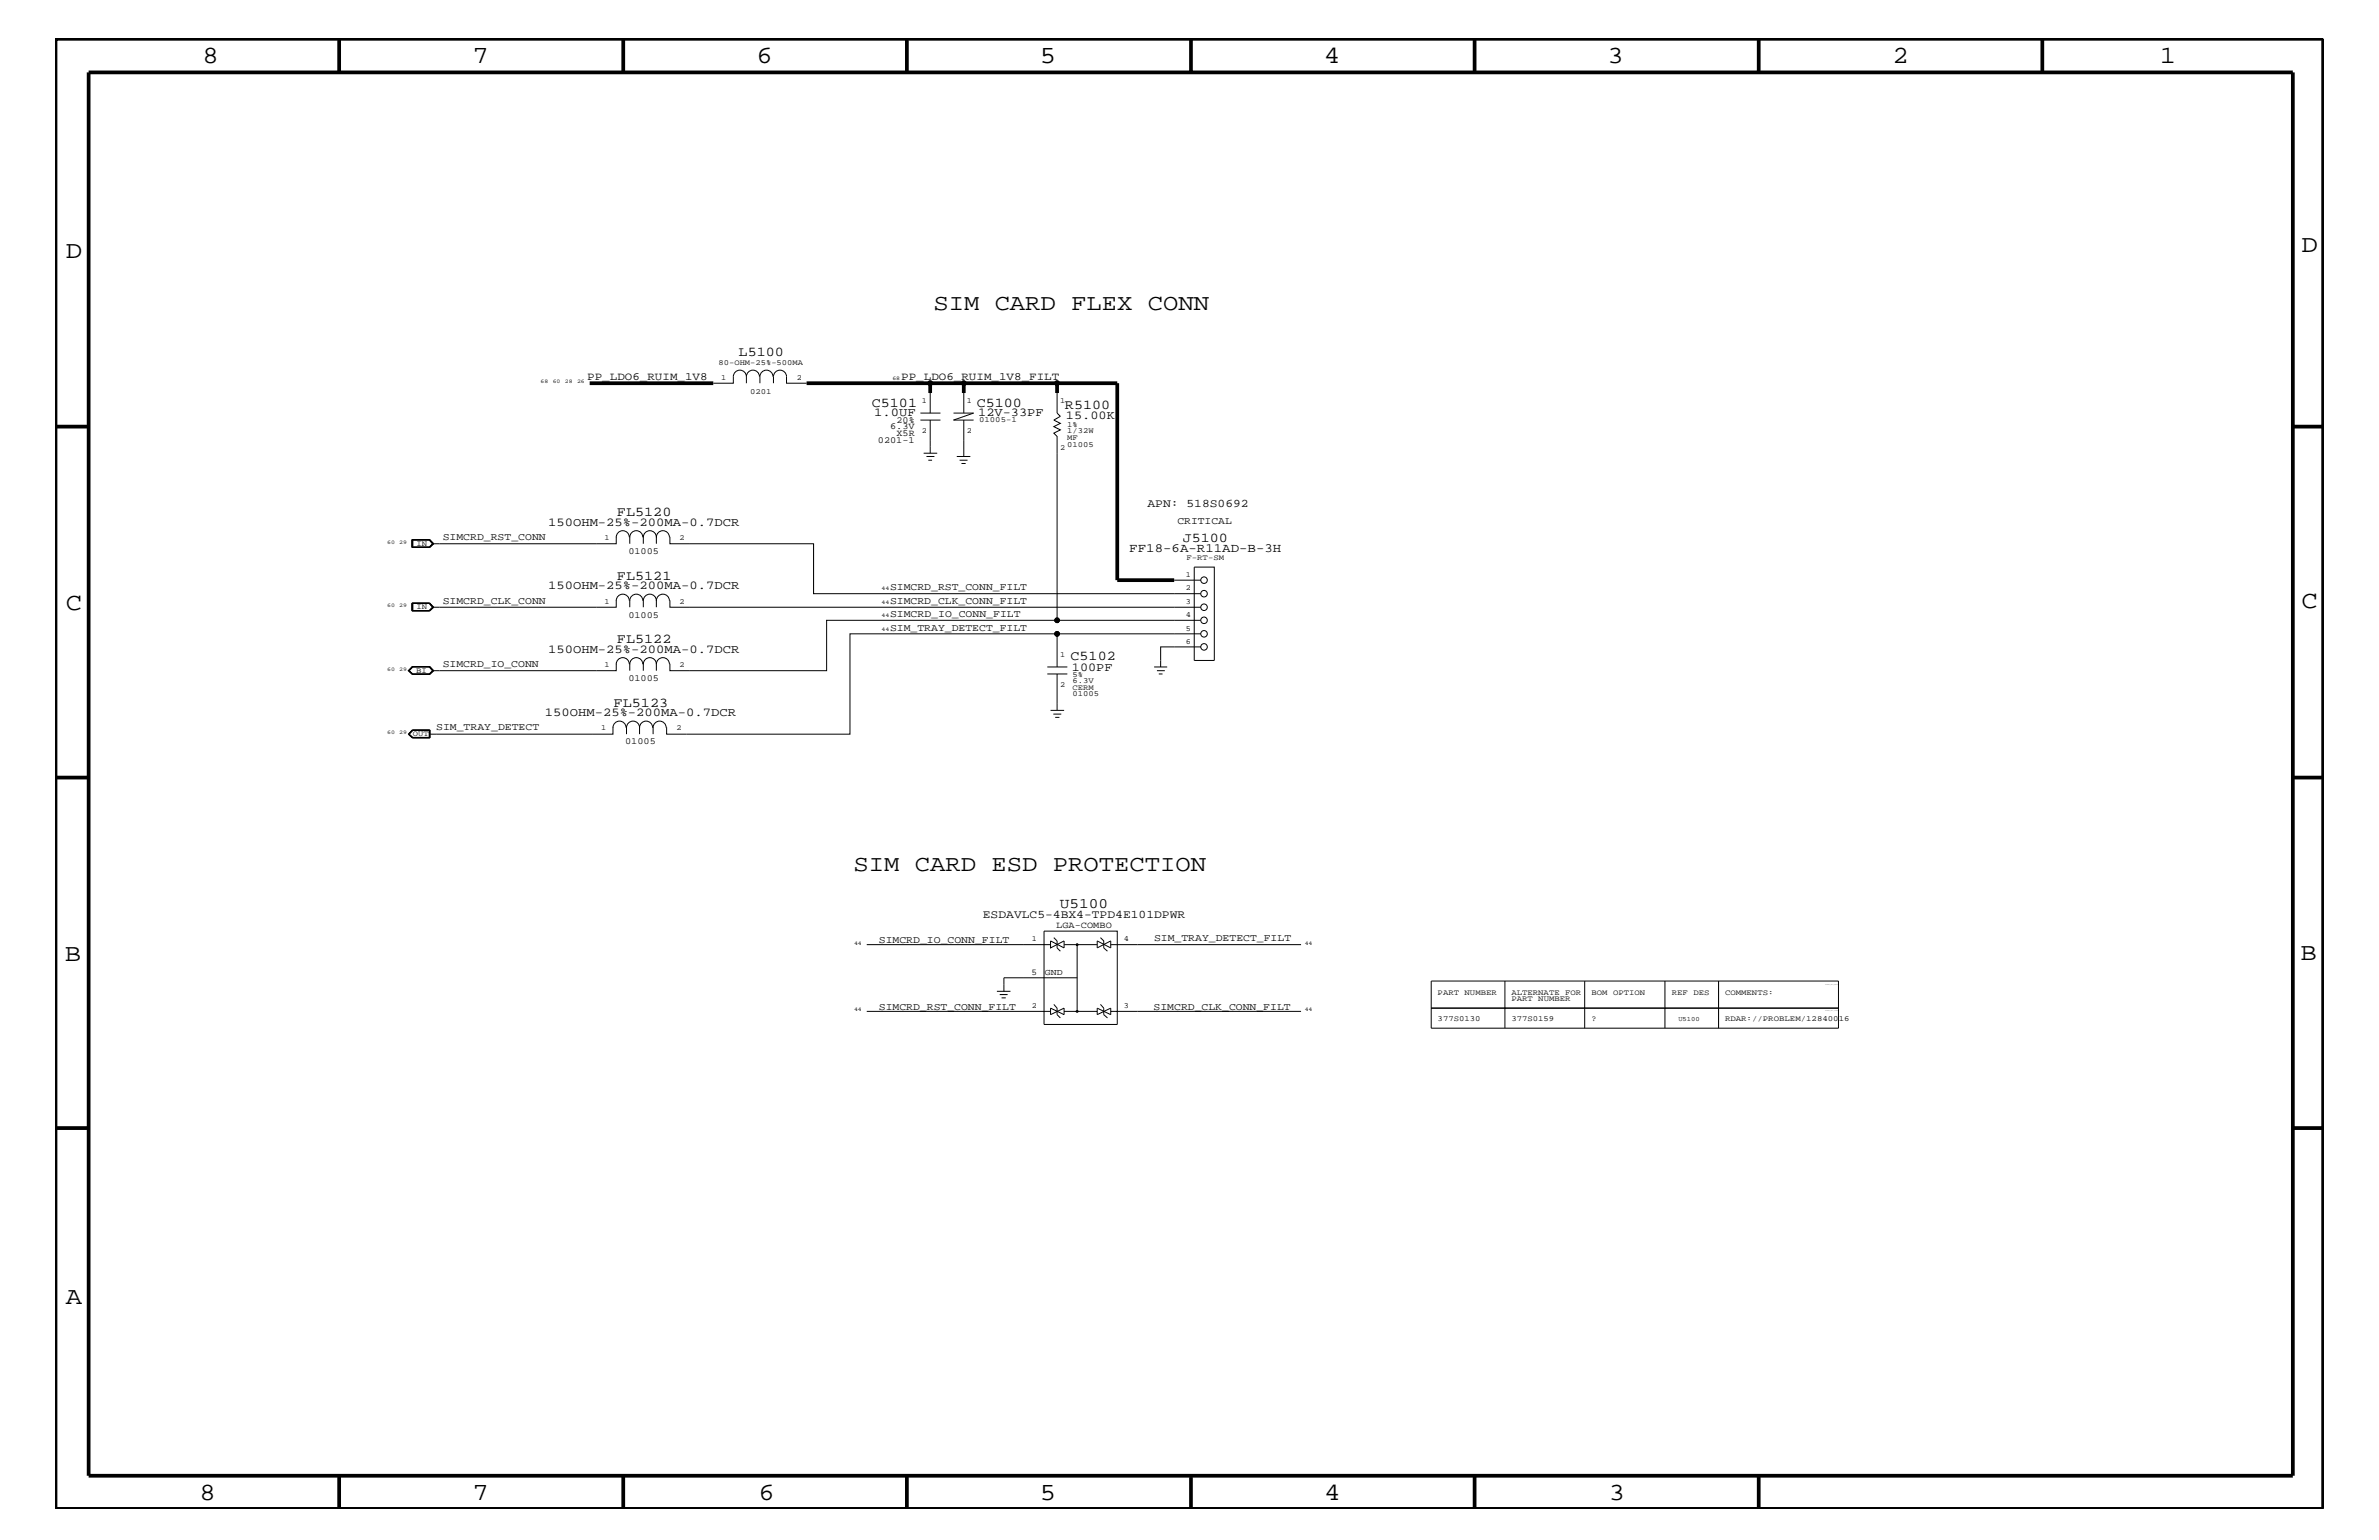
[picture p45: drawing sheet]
<svg xmlns="http://www.w3.org/2000/svg" width="432mm" height="279mm" viewBox="0 0 432 279" stroke-linecap="round" stroke-linejoin="round" font-family="sans-serif">
<defs><g id="words">
<g font-size="4.5">
<text x="36.7" y="11.5">8</text>
<text x="85.8" y="11.5">7</text>
<text x="137.3" y="11.5">6</text>
<text x="188.7" y="11.5">5</text>
<text x="240.3" y="11.5">4</text>
<text x="291.8" y="11.5">3</text>
<text x="343.5" y="11.5">2</text>
<text x="392" y="11.5">1</text>
<text x="11.9" y="46.8">D</text>
<text x="417.7" y="45.7">D</text>
<text x="11.9" y="110.6">C</text>
<text x="417.7" y="110.4">C</text>
<text x="11.8" y="174.3">B</text>
<text x="417.6" y="174.2">B</text>
<text x="11.9" y="236.7">A</text>
<text x="36.2" y="272.1">8</text>
<text x="85.8" y="272.1">7</text>
<text x="137.7" y="272.1">6</text>
<text x="188.7" y="272.1">5</text>
<text x="240.4" y="272.1">4</text>
<text x="292" y="272.1">3</text>
</g>
<g font-size="4.1">
<text x="169.4" y="56.2">SIM CARD FLEX CONN</text>
<text x="154.9" y="158">SIM CARD ESD PROTECTION</text>
</g>
<text font-size="2.6" x="192.4" y="164.7">U5100</text>
<g font-size="2.5">
<text x="134.1" y="64.5">L5100</text>
<text x="158.2" y="73.8">C5101</text>
<text x="177.3" y="73.8">C5100</text>
<text x="193.3" y="74.3">R5100</text>
<text x="112" y="93.7">FL5120</text>
<text x="214.7" y="98.4">J5100</text>
<text x="112" y="105.2">FL5121</text>
<text x="112" y="116.7">FL5122</text>
<text x="194.3" y="119.8">C5102</text>
<text x="111.4" y="128.2">FL5123</text>
</g>
<text font-size="2.3" x="205" y="100.2">FF18-6A-R11AD-B-3H</text>
<g font-size="2.2">
<text x="158.7" y="75.6">1.0UF</text>
<text x="177.5" y="75.6">12V-33PF</text>
<text x="193.5" y="76.1">15.00K</text>
<text x="99.5" y="95.4">150OHM-25%-200MA-0.7DCR</text>
<text x="99.5" y="106.9">150OHM-25%-200MA-0.7DCR</text>
<text x="99.5" y="118.4">150OHM-25%-200MA-0.7DCR</text>
<text x="194.6" y="121.7">100PF</text>
<text x="98.9" y="129.9">150OHM-25%-200MA-0.7DCR</text>
</g>
<g font-size="2.1">
<text x="208.3" y="92">APN: 518S0692</text>
<text x="178.4" y="166.5">ESDAVLC5-4BX4-TPD4E101DPWR</text>
</g>
<g font-size="2">
<text x="106.6" y="69">PP_LDO6_RUIM_1V8</text>
<text x="163.6" y="69">PP_LDO6_RUIM_1V8_FILT</text>
</g>
<g font-size="1.9">
<text x="213.7" y="95">CRITICAL</text>
<text x="80.3" y="98">SIMCRD_RST_CONN</text>
<text x="161.5" y="107.1">SIMCRD_RST_CONN_FILT</text>
<text x="80.3" y="109.5">SIMCRD_CLK_CONN</text>
<text x="161.5" y="112">SIMCRD_IO_CONN_FILT</text>
<text x="161.5" y="109.5">SIMCRD_CLK_CONN_FILT</text>
<text x="161.5" y="114.4">SIM_TRAY_DETECT_FILT</text>
<text x="80.3" y="121">SIMCRD_IO_CONN</text>
<text x="79.2" y="132.5">SIM_TRAY_DETECT</text>
<text x="159.5" y="171.1">SIMCRD_IO_CONN_FILT</text>
<text x="209.5" y="170.7">SIM_TRAY_DETECT_FILT</text>
<text x="159.5" y="183.2">SIMCRD_RST_CONN_FILT</text>
<text x="209.4" y="183.2">SIMCRD_CLK_CONN_FILT</text>
</g>
<g font-size="1.7">
<text x="161.5" y="77.9">6.3V</text>
<text x="162.7" y="76.8">20%</text>
<text x="159.3" y="80.3">0201-1</text>
<text x="162.7" y="79.1">X5R</text>
<text x="114" y="100.5">01005</text>
<text x="114" y="112">01005</text>
<text x="114" y="123.6">01005</text>
<text x="113.5" y="135.1">01005</text>
<text x="191.7" y="168.3">LGA-COMBO</text>
</g>
<g font-size="1.6">
<text x="187.2" y="176.8">5</text>
<text x="189.7" y="176.8">GND</text>
</g>
<g font-size="1.4">
<text x="130.4" y="66.2">80-OHM-25%-500MA</text>
<text x="130.9" y="68.9">1</text>
<text x="136.1" y="71.5">0201</text>
<text x="144.6" y="68.9">2</text>
<text x="167.3" y="73.2">1</text>
<text x="175.5" y="73.2">1</text>
<text x="177.7" y="76.7">01005-1</text>
<text x="192.4" y="73.2">1</text>
<text x="193.7" y="77.4">1%</text>
<text x="167.3" y="78.6">2</text>
<text x="175.5" y="78.6">2</text>
<text x="192.4" y="81.6">2</text>
<text x="193.7" y="79.9">MF</text>
<text x="193.7" y="81.1">01005</text>
<text x="193.7" y="78.6">1/32W</text>
<text x="75.6" y="99">IN</text>
<text x="109.7" y="98">1</text>
<text x="123.4" y="98">2</text>
<text x="215.4" y="101.5">F-RT-SM</text>
<text x="215.2" y="104.7">1</text>
<text x="215.2" y="107.1">2</text>
<text x="75.6" y="110.5">IN</text>
<text x="109.7" y="109.5">1</text>
<text x="123.4" y="109.5">2</text>
<text x="215.2" y="109.5">3</text>
<text x="215.2" y="112">4</text>
<text x="192.4" y="119.2">1</text>
<text x="215.2" y="114.4">5</text>
<text x="215.2" y="116.8">6</text>
<text x="75.5" y="122">BI</text>
<text x="109.7" y="121">1</text>
<text x="123.4" y="121">2</text>
<text x="192.4" y="124.7">2</text>
<text x="194.6" y="122.9">5%</text>
<text x="194.6" y="125.2">CERM</text>
<text x="194.6" y="124">6.3V</text>
<text x="194.6" y="126.4">01005</text>
<text x="74.9" y="133.5">OUT</text>
<text x="109.1" y="132.5">1</text>
<text x="122.8" y="132.5">2</text>
<text x="187.3" y="170.7">1</text>
<text x="204" y="170.7">4</text>
<text x="187.3" y="182.9">2</text>
<text x="204" y="182.9">3</text>
<text x="260.9" y="180.5">PART NUMBER</text>
<text x="260.9" y="185.3">377S0130</text>
<text x="274.3" y="180.5">ALTERNATE FOR</text>
<text x="274.3" y="185.3">377S0159</text>
<text x="274.3" y="181.6">PART NUMBER</text>
<text x="288.9" y="180.5">BOM OPTION</text>
<text x="288.9" y="185.3">?</text>
<text x="303.4" y="180.5">REF DES</text>
<text x="313.1" y="185.3">RDAR://PROBLEM/12840016</text>
<text x="313.1" y="180.5">COMMENTS:</text>
</g>
<text font-size="1.2" x="304.6" y="185.3">U5100</text>
<g font-size="1">
<text x="98.1" y="69.5">68</text>
<text x="100.3" y="69.5">60</text>
<text x="102.5" y="69.5">28</text>
<text x="104.7" y="69.5">26</text>
<text x="162" y="69">68</text>
<text x="70.3" y="98.7">60</text>
<text x="72.5" y="98.7">29</text>
<text x="160" y="107.1">44</text>
<text x="70.3" y="110.2">60</text>
<text x="72.5" y="110.2">29</text>
<text x="160" y="112">44</text>
<text x="160" y="109.5">44</text>
<text x="160" y="114.4">44</text>
<text x="70.3" y="121.7">60</text>
<text x="72.5" y="121.7">29</text>
<text x="70.3" y="133.2">60</text>
<text x="72.5" y="133.2">29</text>
<text x="155" y="171.4">44</text>
<text x="236.8" y="171.4">44</text>
<text x="155" y="183.5">44</text>
<text x="236.8" y="183.5">44</text>
</g>
</g></defs>
<g fill="none" stroke="#000" stroke-width=".18">
<path d="M135.5 68.3a1.19 1.19 0 0 0-1.2-1.1 1.19 1.19 0 0 0-1.2 1.1v1.2h-3.6M135.5 68.3v1.2M135.5 68.3a1.19 1.19 0 0 1 1.2-1.1 1.19 1.19 0 0 1 1.1 1.1M140.3 68.3a1.19 1.19 0 0 0-1.2-1.1 1.19 1.19 0 0 0-1.2 1.1v1.2M140.4 69.5v-1.2a1.19 1.19 0 0 1 1.2-1.1 1.19 1.19 0 0 1 1.2 1.1v1.2h3.6M167.1 76.2h3.6M167.1 74.9h3.6M168.8 71.3v3.6M168.8 76.2v6M173.1 74.9h3.6l-3.6 1.3h3.6M174.9 71.3v3.6M174.9 76.2v6.6"/>
<path d="M191.9 71.3v3.6l.6 .6-1.2 .7 1.2 .6-1.2 .6 1.2 .6-1.2 .6 .6 .6v33.3h26M74.8 98h3.2l.6 .7-.6 .5h-3.2zM74.9 98v1.2M77.9 98l.6 .7M78 97.9h-3.2v1.4h3.2M78 97.9l.7 .8-.7 .6M78.5 98.7l-.6 .5M111.9 97.4v1.3h-33.4M111.9 97.5a1.19 1.19 0 0 1 1.1-1.2 1.19 1.19 0 0 1 1.2 1.2M114.3 97.5a1.19 1.19 0 0 1 1.2-1.2 1.19 1.19 0 0 1 1.2 1.2M114.3 97.4v1.3M116.8 97.4v1.3"/>
<path d="M116.8 97.5a1.19 1.19 0 0 1 1.1-1.2 1.19 1.19 0 0 1 1.2 1.2 1.19 1.19 0 0 1 1.2-1.2 1.19 1.19 0 0 1 1.2 1.2M119.1 97.4v1.3M121.6 97.4v1.3h26.1v9h70.2M167.7 82.2h2.4M168.2 82.8h1.4M168.5 83.5h.7M173.7 82.8h2.4M174.2 83.5h1.4M174.5 84.1h.8M74.8 109.5h3.2l.6 .7-.6 .6h-3.2zM74.9 109.5v1.3M77.9 109.5l.6 .7"/>
<path d="M78 109.4h-3.2v1.4h3.2M78 109.4l.7 .8-.7 .6M78.5 110.2l-.6 .6M111.9 108.9v1.3h-33.4M111.9 109a1.19 1.19 0 0 1 1.1-1.2 1.19 1.19 0 0 1 1.2 1.2M114.3 109a1.19 1.19 0 0 1 1.2-1.2 1.19 1.19 0 0 1 1.2 1.2M114.3 108.9v1.3M116.8 108.9v1.3M116.8 109a1.19 1.19 0 0 1 1.1-1.2 1.19 1.19 0 0 1 1.2 1.2 1.19 1.19 0 0 1 1.2-1.2 1.19 1.19 0 0 1 1.2 1.2M119.1 108.9v1.3M121.6 108.9v1.3h96.3M191.9 112.5h-41.9v9.2h-28.4v-1.3"/>
<path d="M191.9 115h-37.6v18.2h-33.3v-1.3M213.1 105.3h4.8M216.8 102.9h3.6v16.9h-3.6zM217.9 115h-26v6M217.9 117.4h-7.2v3.6M74.8 120.9l-.7 .8 .7 .7M74.8 120.9l-.6 .8 .6 .7M74.8 132.4h3.3v1.5h-3.3M74.8 132.4l-.6 .8 .6 .7M74.8 132.4l-.7 .8 .7 .7M74.9 120.9h3.1l.7 .8-.7 .7h-3.2M74.9 121h3.1l.6 .7-.6 .6h-3.2l-.5-.6z"/>
<path d="M74.9 132.5l-.6 .7 .6 .6M77.9 132.5v1.3M78 132.4v1.5M78 132.5h-3.2l-.5 .7 .5 .6h3.2M111.3 131.9v1.3h-33.4M111.3 132a1.19 1.19 0 0 1 1.1-1.2 1.19 1.19 0 0 1 1.2 1.2M111.9 120.4v1.3h-33.4l-.6-.7h-3l-.6 .7 .6 .6h3l.6-.6M111.9 120.5a1.19 1.19 0 0 1 1.1-1.2 1.19 1.19 0 0 1 1.2 1.2M113.7 132a1.19 1.19 0 0 1 1.2-1.2 1.19 1.19 0 0 1 1.2 1.2 1.19 1.19 0 0 1 1.2-1.2 1.19 1.19 0 0 1 1.2 1.2M113.7 131.9v1.3M114.3 120.5a1.19 1.19 0 0 1 1.2-1.2 1.19 1.19 0 0 1 1.2 1.2M114.3 120.4v1.3"/>
<path d="M116.1 131.9v1.3M116.8 120.4v1.3M116.8 120.5a1.19 1.19 0 0 1 1.1-1.2 1.19 1.19 0 0 1 1.2 1.2 1.19 1.19 0 0 1 1.2-1.2 1.19 1.19 0 0 1 1.2 1.2M118.5 132a1.19 1.19 0 0 1 1.2-1.2 1.19 1.19 0 0 1 1.2 1.2M118.5 131.9v1.3M119.1 120.4v1.3M190.1 121h3.6M190.1 122.3h3.6M190.7 128.9h2.4M191.2 129.6h1.4M191.5 130.2h.8M191.9 122.3v6.6"/>
<path d="M209.5 121h2.3M210 121.7h1.4M210.3 122.3h.7M157.3 171.4h33.4M180.9 179.9h2.5M189.5 168.9h13.3v17h-13.3zM190.7 170.7v1.3l2.4-1.3v1.3zM191.3 170.1l.6 .6v1.3l.6 .6M193.1 171.4h6M195.5 177.4h-13.3v2.5M195.5 171.4v12.1M199.1 170.7v1.3l2.5-1.3v1.3z"/>
<path d="M199.7 170.1l.6 .6v1.3l.7 .6M201.6 171.4h34.5M259.8 178h73.9v8.5h-73.9zM273.2 178v8.5M287.6 178v8.5M302.2 178v8.5M311.9 178v8.5M157.3 183.5h33.4M181.5 180.4h1.4M181.8 181h.8M190.7 182.9v1.2l2.4-1.2v1.2zM191.3 182.2l.6 .7v1.2l.6 .6"/>
<path d="M193.1 183.5h6M199.1 182.9l2.5 1.2v-1.2l-2.5 1.2zM199.7 182.2l.6 .7v1.2l.7 .6M201.6 183.5h34.5M259.8 182.9h73.9"/>
<circle cx="168.8" cy="69.5" r=".42"/>
<circle cx="174.9" cy="69.5" r=".42"/>
<circle cx="191.9" cy="69.5" r=".42"/>
<circle cx="191.9" cy="115" r=".42"/>
<circle cx="191.9" cy="112.5" r=".42"/>
<circle cx="218.5" cy="117.4" r=".59"/>
<circle cx="218.5" cy="105.3" r=".59"/>
<circle cx="218.5" cy="107.7" r=".59"/>
<circle cx="218.5" cy="115" r=".59"/>
<circle cx="218.5" cy="112.5" r=".59"/>
<circle cx="218.5" cy="110.2" r=".59"/>
<circle cx="195.5" cy="171.4" r=".17"/>
<circle cx="195.5" cy="183.5" r=".17"/>
</g>
<g fill="none" stroke="#000" stroke-width=".68" stroke-linecap="butt">
<path d="M10.1 7h411.6v266.8h-411.6zM16.1 13.1h400.1v254.6h-400.1zM61.6 7v6.1M113.1 7v6.1M164.6 7v6.1M216.2 7v6.1M267.6 7v6.1M319.2 7v6.1M370.7 7v6.1M10.1 77.4h6M107 69.5h22.5M146.4 69.5h22.4"/>
<path d="M174.9 71.3v-1.8h17v1.8M174.9 69.5h-6.1v1.8M191.9 69.5h10.9v35.8h10.3M416.2 77.4h5.5M10.1 141.1h6M416.2 141.1h5.5M10.1 204.7h6M416.2 204.7h5.5M61.6 267.7v6.1M113.1 267.7v6.1M164.6 267.7v6.1M216.2 268v5.8"/>
<path d="M267.6 267.7v6.1M319.2 267.7v6.1"/>
</g>
<g fill="#000">
<circle cx="168.8" cy="69.5" r=".42"/>
<circle cx="174.9" cy="69.5" r=".42"/>
<circle cx="191.9" cy="69.5" r=".42"/>
<circle cx="191.9" cy="112.6" r=".42"/>
<circle cx="191.9" cy="115" r=".42"/>
</g>
<use href="#words"/>
</svg>
